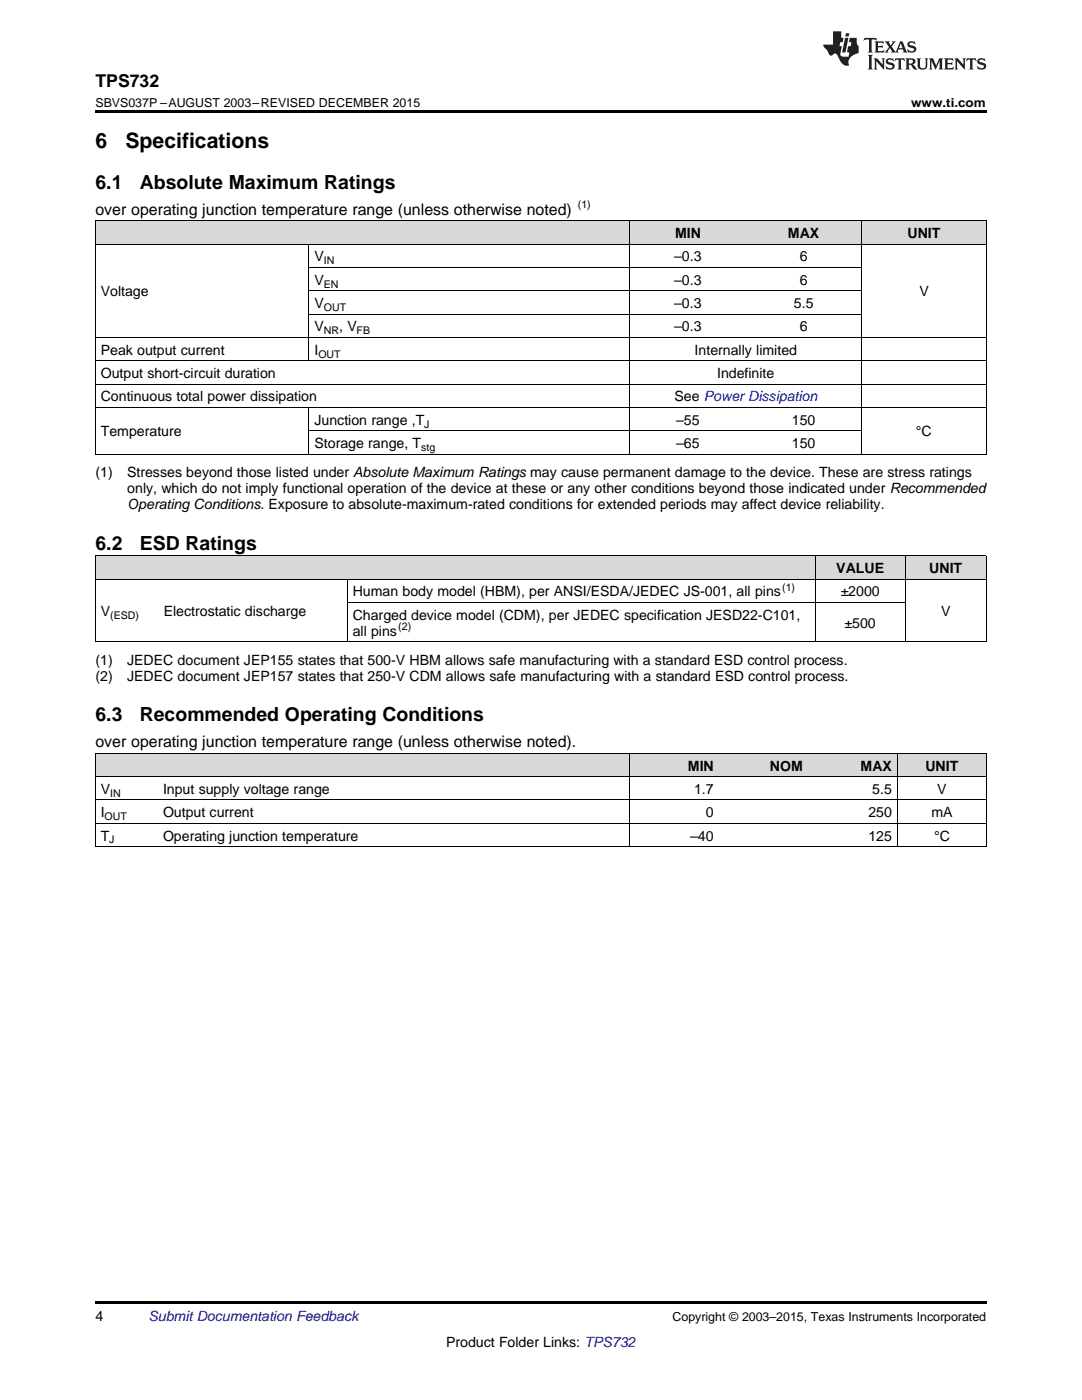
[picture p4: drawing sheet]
<svg xmlns="http://www.w3.org/2000/svg" width="216mm" height="279mm" viewBox="0 0 216 279" stroke-linecap="round" stroke-linejoin="round" font-family="sans-serif">
<defs><g id="words">
<g font-size="4.2">
<text x="19" y="29.6">6</text>
<text x="25" y="29.6">Specifications</text>
</g>
<g font-size="3.9">
<text x="19" y="37.7">6.1</text>
<text x="27.9" y="37.7">Absolute Maximum Ratings</text>
<text x="19" y="109.7">6.2</text>
<text x="27.9" y="109.7">ESD Ratings</text>
<text x="19" y="144">6.3</text>
<text x="27.9" y="144">Recommended Operating Conditions</text>
</g>
<text font-size="3.5" x="19" y="17.3">TPS732</text>
<g font-size="3.2">
<text x="19" y="42.9">over operating junction temperature range (unless otherwise noted)</text>
<text x="19" y="149.1">over operating junction temperature range (unless otherwise noted).</text>
</g>
<g font-size="2.8">
<text x="134.7" y="47.5">MIN</text>
<text x="157.2" y="47.5">MAX</text>
<text x="181.1" y="47.5">UNIT</text>
<text x="62.8" y="52.2">V</text>
<text x="134.5" y="52.2">–0.3</text>
<text x="159.6" y="52.2">6</text>
<text x="20.1" y="59.2">Voltage</text>
<text x="62.8" y="56.8">V</text>
<text x="134.5" y="56.8">–0.3</text>
<text x="159.6" y="56.8">6</text>
<text x="183.4" y="59.2">V</text>
<text x="62.8" y="61.5">V</text>
<text x="134.5" y="61.5">–0.3</text>
<text x="158.4" y="61.5">5.5</text>
<text x="20.1" y="70.8">Peak output current</text>
<text x="62.8" y="66.1">V</text>
<text x="62.8" y="70.8">I</text>
<text x="67.7" y="66.1">, V</text>
<text x="134.5" y="66.1">–0.3</text>
<text x="138.6" y="70.8">Internally limited</text>
<text x="159.6" y="66.1">6</text>
<text x="20.1" y="75.5">Output short-circuit duration</text>
<text x="143.1" y="75.5">Indefinite</text>
<text x="20.1" y="80.1">Continuous total power dissipation</text>
<text x="134.6" y="80.1">See Power Dissipation</text>
<text x="20.1" y="87.1">Temperature</text>
<text x="62.8" y="84.8">Junction range ,T</text>
<text x="62.8" y="89.4">Storage range, T</text>
<text x="134.9" y="84.8">–55</text>
<text x="134.9" y="89.4">–65</text>
<text x="158" y="84.8">150</text>
<text x="158" y="89.4">150</text>
<text x="182.8" y="87.1">°C</text>
<text x="19" y="95.3">(1)</text>
<text x="25.4" y="95.3">Stresses beyond those listed under Absolute Maximum Ratings may cause permanent damage to the device. These are stress ratings</text>
<text x="25.4" y="98.5">only, which do not imply functional operation of the device at these or any other conditions beyond those indicated under Recommended</text>
<text x="25.4" y="101.6">Operating Conditions. Exposure to absolute-maximum-rated conditions for extended periods may affect device reliability.</text>
<text x="70.4" y="119">Human body model (HBM), per ANSI/ESDA/JEDEC JS-001, all pins</text>
<text x="166.9" y="114.4">VALUE</text>
<text x="167.7" y="119">±2000</text>
<text x="185.4" y="114.4">UNIT</text>
<text x="20.1" y="122.9">V</text>
<text x="32.7" y="122.9">Electrostatic discharge</text>
<text x="70.4" y="123.7">Charged device model (CDM), per JEDEC specification JESD22-C101,</text>
<text x="168.5" y="125.3">±500</text>
<text x="187.8" y="122.9">V</text>
<text x="70.4" y="126.9">all pins</text>
<text x="19" y="132.7">(1)</text>
<text x="19" y="135.9">(2)</text>
<text x="25.4" y="132.7">JEDEC document JEP155 states that 500-V HBM allows safe manufacturing with a standard ESD control process.</text>
<text x="25.4" y="135.9">JEDEC document JEP157 states that 250-V CDM allows safe manufacturing with a standard ESD control process.</text>
<text x="137.3" y="153.8">MIN</text>
<text x="153.6" y="153.8">NOM</text>
<text x="171.7" y="153.8">MAX</text>
<text x="184.6" y="153.8">UNIT</text>
<text x="20.1" y="158.4">V</text>
<text x="32.5" y="158.4">Input supply voltage range</text>
<text x="138.5" y="158.4">1.7</text>
<text x="174.1" y="158.4">5.5</text>
<text x="187" y="158.4">V</text>
<text x="20.1" y="163.1">I</text>
<text x="20.1" y="167.7">T</text>
<text x="32.5" y="163.1">Output current</text>
<text x="32.5" y="167.7">Operating junction temperature</text>
<text x="137.7" y="167.7">–40</text>
<text x="140.9" y="163.1">0</text>
<text x="173.3" y="163.1">250</text>
<text x="173.3" y="167.7">125</text>
<text x="185.8" y="163.1">mA</text>
<text x="186.4" y="167.7">°C</text>
<text x="19" y="263.6">4</text>
<text x="89" y="268.9">Product Folder Links: TPS732</text>
</g>
<text font-size="2.8" fill="#0000c8" x="29.6" y="263.6">Submit Documentation Feedback</text>
<g font-size="2.5">
<text x="19" y="21.4">SBVS037P –AUGUST 2003–REVISED DECEMBER 2015</text>
<text x="181.8" y="21.4">www.ti.com</text>
<text x="134.2" y="263.6">Copyright © 2003–2015, Texas Instruments Incorporated</text>
</g>
<g font-size="2.1">
<text x="115.3" y="41.6">(1)</text>
<text x="64.6" y="52.7">IN</text>
<text x="64.6" y="57.4">EN</text>
<text x="64.6" y="62.1">OUT</text>
<text x="63.5" y="71.4">OUT</text>
<text x="64.6" y="66.7">NR</text>
<text x="71.2" y="66.7">FB</text>
<text x="84" y="90">stg</text>
<text x="84.7" y="85.3">J</text>
<text x="156.1" y="117.9">(1)</text>
<text x="22" y="123.5">(ESD)</text>
<text x="79.5" y="125.7">(2)</text>
<text x="22" y="159">IN</text>
<text x="20.9" y="163.7">OUT</text>
<text x="21.8" y="168.3">J</text>
</g>
</g></defs>
<g fill="#d8d8d8">
<path d="M19 150.4h12.5v4.6h-12.5z"/>
<path d="M31.5 150.4h94.2v4.6h-94.2z"/>
<path d="M125.7 150.4h17.8v4.6h-17.8z"/>
<path d="M143.5 150.4h17.8v4.6h-17.8z"/>
<path d="M161.3 150.4h17.8v4.6h-17.8z"/>
<path d="M179.1 150.4h17.7v4.6h-17.7z"/>
<path d="M19 111h12.6v4.6h-12.6z"/>
<path d="M31.6 111h37.7v4.6h-37.7z"/>
<path d="M69.3 111h93.4v4.6h-93.4z"/>
<path d="M162.7 111h18v4.6h-18z"/>
<path d="M180.7 111h16.1v4.6h-16.1z"/>
<path d="M19 44.1h42.7v4.7h-42.7z"/>
<path d="M61.7 44.1h64v4.7h-64z"/>
<path d="M125.7 44.1h23.1v4.7h-23.1z"/>
<path d="M148.8 44.1h23.1v4.7h-23.1z"/>
<path d="M171.9 44.1h24.9v4.7h-24.9z"/>
</g>
<path d="M19 22h177.8v.5h-177.8zM19 128.1h.2zM69.2 128.1h.1zM162.6 128.1h.1zM180.6 128.1h.1zM196.7 128.1h.1zM19 169h.2zM125.6 169h.1zM179 169h.1zM196.7 169h.1zM19 259.7h177.8v.5h-177.8z" fill="#000"/>
<g fill="none" stroke="#000" stroke-width=".2">
<path d="M19 48.7h177.8M19 44.1h177.8M19.1 44.1v46.6M61.6 48.8v23.3M61.7 58h110.2M61.7 53.4h110.2M125.7 44.1v46.6M171.9 44.1v46.6M196.8 44.1v46.6M19 76.7h177.8M19 72h177.8M19 67.4h177.8"/>
<path d="M61.7 62.7h110.2M19 90.6h177.8M19 81.3h177.8M61.6 81.4v9.3M61.7 86h110.2M19 115.6h177.8M19 110.9h177.8M19.1 110.9v17.2M69.3 115.6v12.5M162.6 110.9v17.2M180.6 110.9v17.2M196.8 110.9v17.2"/>
<path d="M19 128.1h177.8M69.3 120.2h111.4M19 159.6h177.8M19 155h177.8M19 150.3h177.8M19.1 150.4v18.6M125.7 150.4v18.6M179 150.4v18.6M196.8 150.4v18.6M19 169h177.8M19 164.3h177.8"/>
</g>
<g fill="#231f20">
<path d="M172.5 7.6l-.1 .5 .4-.2h.6v.1v2.1l-.2 .4h.9l-.2-.4v-2.1l.1-.1h.5l.5 .2-.2-.5zM174.5 8.3l.2 .3v1.5l-.2 .4h1.8l.2-.6a1.04 1.04 0 0 1-1.3 .2v-.7h.6l.3 .2v-.6l-.3 .2h-.6v-.6l.8-.1 .4 .3-.2-.5zM176.5 8.3l.9 1.1-.9 1.1h.8l-.2-.2 .4-.7 .5 .7-.2 .2h1.5l-.2-.2 .2-.4h.9l.1 .4-.2 .2h1l-.3-.3-.7-1.9h-.5l-.9 2-.8-1 .9-1h-.8l.1 .3-.4 .5-.3-.6 .1-.2zM179.7 8.6l.4 1h-.7zM181.3 8.4a.63 .63 0 0 0-.2 .7 .63 .63 0 0 0 .6 .4l.6 .2 .1 .2a.75 .75 0 0 1-.7 .4 .75 .75 0 0 1-.6-.5l.1 .7 .1-.1a1.11 1.11 0 0 0 1.5-.6 1.13 1.13 0 0 0-1.2-.8l-.1-.4a1.04 1.04 0 0 1 1.2 .2l-.2-.5-.2 .1-.4-.2zM173.2 10.9l.2 .4v2.2l-.2 .4h1l-.3-.4v-2.2l.3-.4zM174.3 11.6l.3 .4v1.5l-.3 .4h.8l-.2-.4v-1.3l1.5 1.7v-1.9l.2-.4h-.7l.2 .4v.9l-1.1-1.3zM177 11.8a.62 .62 0 0 0-.2 .7 .62 .62 0 0 0 .6 .4l.6 .1 .1 .3a.76 .76 0 0 1-.7 .3 .76 .76 0 0 1-.7-.4l.2 .7 .1-.1a1.11 1.11 0 0 0 1.5-.6 1.13 1.13 0 0 0-1.2-.8l-.1-.4a1.04 1.04 0 0 1 1.2 .2l-.2-.6-.2 .1-.5-.1zM178.7 11.6l-.2 .6a.61 .61 0 0 1 .8-.3v1.6l-.2 .4h.9l-.2-.4v-1.6a.63 .63 0 0 1 .7 .3l-.1-.6zM180.6 11.6l.3 .4v1.5l-.3 .4h1l-.2-.2-.1-.8 .6 .2a.76 .76 0 0 0 1.2 .7l-1-1a.58 .58 0 0 0 .6-.5 .58 .58 0 0 0-.5-.6zM181.4 11.9h.1a.45 .45 0 0 1 .5 .1 .45 .45 0 0 1 .1 .5l-.8 .2zM182.9 11.6l.2 .2a2.17 2.17 0 0 0 .3 1.9 .99 .99 0 0 0 1.6-.6v-1.1l.2-.4h-.7l.2 .2a1.92 1.92 0 0 1-.2 1.8 .6 .6 0 0 1-.9-.5v-1.1l.2-.4zM185.4 11.6l.2 .4v1.5l-.2 .4h.7l-.2-.4v-1.4l.8 1.8 .8-1.8v1.4l-.2 .4h.9l-.2-.4v-1.5l.2-.4h-.8l-.6 1.5-.6-1.5zM188.4 11.6l.2 .4v1.5l-.2 .4h1.8l.1-.6a1.04 1.04 0 0 1-1.2 .1v-.6h.5l.4 .2v-.6l-.4 .2h-.5v-.7h.8l.3 .3-.1-.6zM190.5 11.6l.2 .4v1.5l-.2 .4h.7l-.2-.4v-1.3l1.5 1.7v-1.9l.2-.4h-.7l.2 .4v.9l-1.1-1.3zM192.9 11.6l-.1 .6a.61 .61 0 0 1 .7-.3l.1 1.6-.3 .4h1l-.3-.4 .1-1.6a.63 .63 0 0 1 .7 .3l-.1-.6zM195.2 11.8a.62 .62 0 0 0-.2 .7 .62 .62 0 0 0 .6 .4l.6 .1 .1 .3a.76 .76 0 0 1-.7 .3 .76 .76 0 0 1-.6-.4l.1 .7 .1-.1a1.11 1.11 0 0 0 1.6-.6 1.13 1.13 0 0 0-1.3-.8l-.1-.4a1.04 1.04 0 0 1 1.2 .2l-.1-.6-.2 .1-.5-.1z"/>
<path d="M166.2 6.3v2.6h-1.9v.4l.8 .9a.91 .91 0 0 0 1 .8 .56 .56 0 0 1 .5-.3 .56 .56 0 0 1 .5 .3l.4 .8a1.53 1.53 0 0 0 1.9 1.2 1.54 1.54 0 0 1 1-2.1l.9-.3v-1.4a1.52 1.52 0 0 1-.4-1.6h-1.3l-.2 .8h.5l-.2 .8h-.5l-.1 1v.2l.4 .1-.2 .8a1.93 1.93 0 0 1-1.6-.3l.3-1.8h-.5l.2-.8h.4l.2-.8h-.4v-1.3zM168.6 7.6l-.6 2.9h.7l.6-2.9zM168.8 6.6l-.1 .7h.6l.2-.7z"/>
</g>
<use href="#words"/>
</svg>
